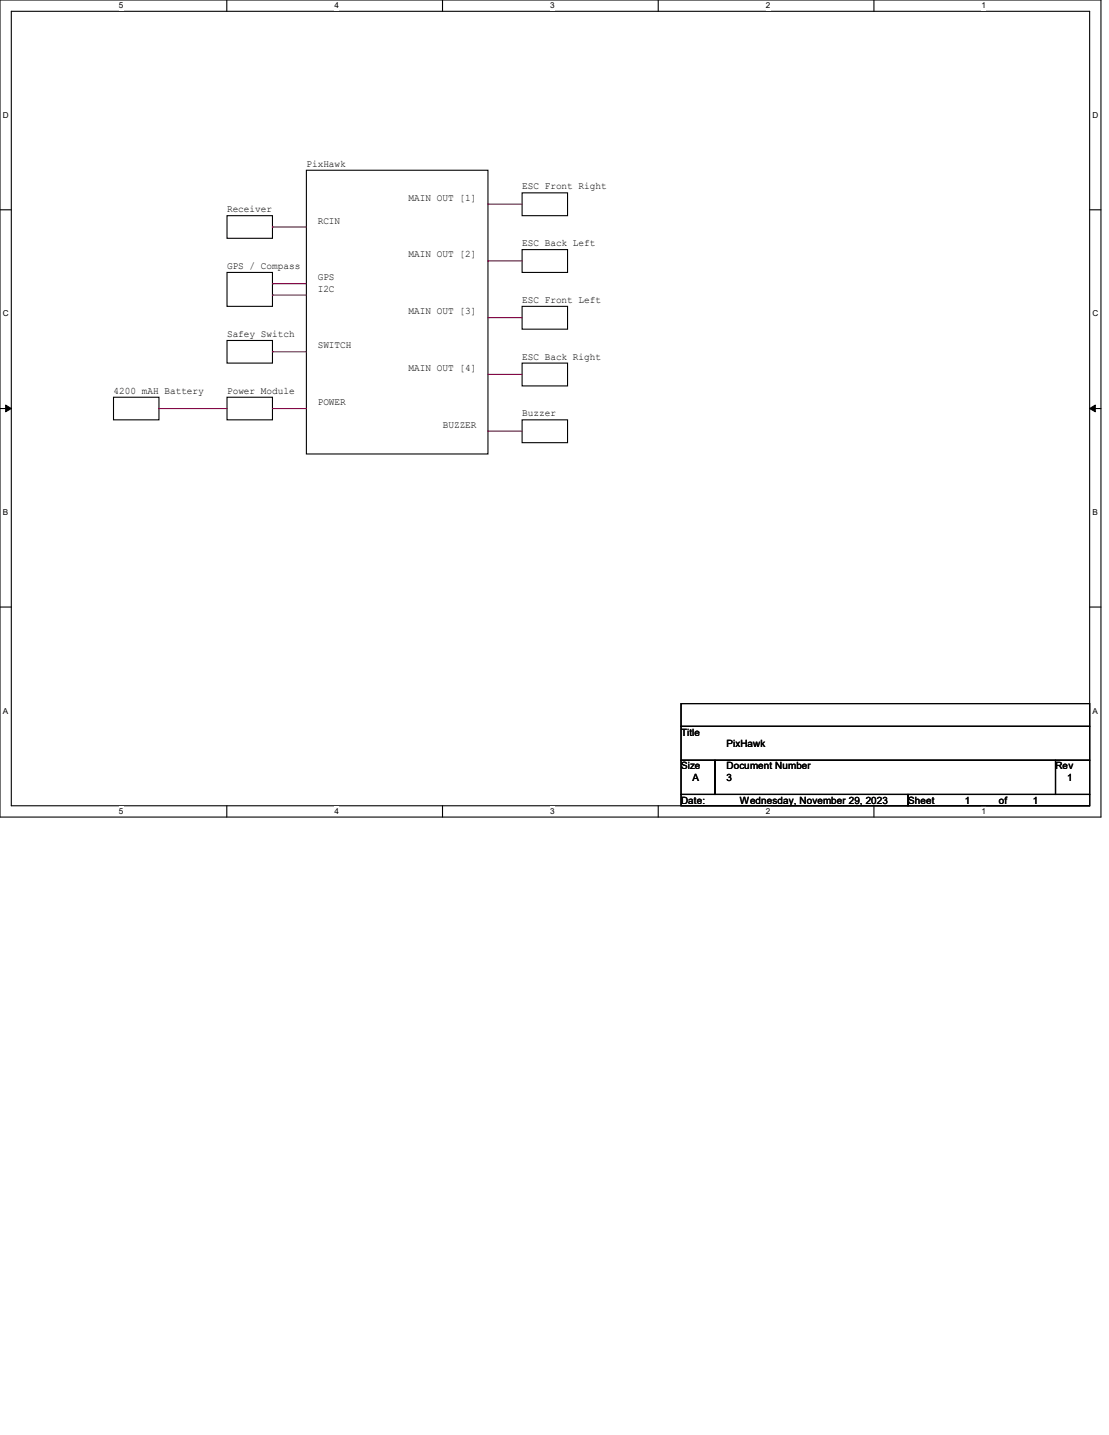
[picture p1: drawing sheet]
<svg xmlns="http://www.w3.org/2000/svg" width="216mm" height="279mm" viewBox="0 0 216 279" stroke-linecap="round" stroke-linejoin="round" font-family="sans-serif">
<defs><g id="words">
<g font-size="1.9">
<text x="59.6" y="32.5">PixHawk</text>
<text x="44.2" y="41.3">Receiver</text>
<text x="79.5" y="39.1">MAIN OUT [1]</text>
<text x="101.6" y="36.9">ESC Front Right</text>
<text x="61.8" y="43.5">RCIN</text>
<text x="101.6" y="47.9">ESC Back Left</text>
<text x="44.2" y="52.3">GPS / Compass</text>
<text x="79.5" y="50.1">MAIN OUT [2]</text>
<text x="61.8" y="54.6">GPS</text>
<text x="61.8" y="56.8">I2C</text>
<text x="101.6" y="59">ESC Front Left</text>
<text x="44.2" y="65.6">Safey Switch</text>
<text x="79.5" y="61.2">MAIN OUT [3]</text>
<text x="61.8" y="67.8">SWITCH</text>
<text x="101.6" y="70">ESC Back Right</text>
<text x="22.1" y="76.7">4200 mAH Battery</text>
<text x="44.2" y="76.7">Power Module</text>
<text x="79.5" y="72.2">MAIN OUT [4]</text>
<text x="61.8" y="78.9">POWER</text>
<text x="86.2" y="83.3">BUZZER</text>
<text x="101.6" y="81.1">Buzzer</text>
<text x="132.6" y="143.2">Title</text>
<text x="132.6" y="149.8">Size</text>
<text x="141.4" y="149.8">Document Number</text>
<text x="141.4" y="145.4">PixHawk</text>
<text x="205.5" y="149.8">Rev</text>
<text x="134.8" y="152">A</text>
<text x="141.4" y="152">3</text>
<text x="207.7" y="152">1</text>
<text x="132.6" y="156.5">Date:</text>
<text x="144.1" y="156.5">Wednesday, November 29, 2023</text>
<text x="176.8" y="156.5">Sheet</text>
<text x="187.8" y="156.5">1</text>
<text x="194.4" y="156.5">of</text>
<text x="201.1" y="156.5">1</text>
</g>
<g font-size="1.6">
<text x="23.2" y="1.7">5</text>
<text x="65.1" y="1.7">4</text>
<text x="107.1" y="1.7">3</text>
<text x="149.1" y="1.7">2</text>
<text x="191.1" y="1.7">1</text>
<text x=".6" y="22.9">D</text>
<text x="212.7" y="22.9">D</text>
<text x=".6" y="61.6">C</text>
<text x="212.7" y="61.6">C</text>
<text x=".6" y="100.3">B</text>
<text x="212.7" y="100.3">B</text>
<text x=".6" y="138.9">A</text>
<text x="212.7" y="138.9">A</text>
<text x="23.2" y="158.5">5</text>
<text x="65.1" y="158.5">4</text>
<text x="107.1" y="158.5">3</text>
<text x="149.1" y="158.5">2</text>
<text x="191.1" y="158.5">1</text>
</g>
</g></defs>
<path d="M0 0h214.3v159.1h-214.3zM2.2 2.2h209.9v154.7h-209.9z" fill="none" stroke="#000" stroke-width=".21"/>
<g fill="#fff">
<path d="M23.2 .2h.8v1.8h-.8z"/>
<path d="M23.2 157.1h.8v1.8h-.8z"/>
</g>
<path d="M44.2 0v2.2M44.2 156.9v2.2" fill="none" stroke="#000" stroke-width=".21"/>
<g fill="#fff">
<path d="M65.1 .2h.9v1.8h-.9z"/>
<path d="M65.1 157.1h.9v1.8h-.9z"/>
</g>
<path d="M86.1 0v2.2M86.1 156.9v2.2" fill="none" stroke="#000" stroke-width=".21"/>
<g fill="#fff">
<path d="M107.1 .2h.9v1.8h-.9z"/>
<path d="M107.1 157.1h.9v1.8h-.9z"/>
</g>
<path d="M128.1 0v2.2M128.1 156.9v2.2" fill="none" stroke="#000" stroke-width=".21"/>
<g fill="#fff">
<path d="M149.1 .2h.9v1.8h-.9z"/>
<path d="M149.1 157.1h.9v1.8h-.9z"/>
</g>
<path d="M170.1 0v2.2M170.1 156.9v2.2" fill="none" stroke="#000" stroke-width=".21"/>
<g fill="#fff">
<path d="M191.1 .2h.9v1.8h-.9z"/>
<path d="M191.1 157.1h.9v1.8h-.9z"/>
<path d="M.6 21.5h1.1v1.8h-1.1z"/>
<path d="M212.7 21.5h1.1v1.8h-1.1z"/>
<path d="M.6 60.2h1.1v1.7h-1.1z"/>
<path d="M212.7 60.2h1.1v1.7h-1.1z"/>
</g>
<path d="M0 40.9h2.2M212.1 40.9h2.2" fill="none" stroke="#000" stroke-width=".21"/>
<g fill="#fff">
<path d="M.6 98.8h1v1.8h-1z"/>
<path d="M212.7 98.8h1v1.8h-1z"/>
</g>
<path d="M0 79.5h2.2M212.1 79.5h2.2" fill="none" stroke="#000" stroke-width=".21"/>
<path d="M1.1 78.9l1.1 .6-1.1 .7zM212.1 79.5l1.1-.6v1.3z" fill="#000" stroke="#000" stroke-width=".19"/>
<g fill="#fff">
<path d="M.6 137.5h1v1.8h-1z"/>
<path d="M212.7 137.5h1v1.8h-1z"/>
</g>
<g fill="none" stroke="#000" stroke-width=".21">
<path d="M59.6 33.1h35.4v55.3h-35.4zM101.6 37.5h8.9v4.5h-8.9zM44.2 42h8.8v4.4h-8.8zM44.2 53h8.8v6.6h-8.8zM101.6 48.6h8.9v4.4h-8.9zM101.6 59.6h8.9v4.5h-8.9zM22.1 77.3h8.8v4.4h-8.8zM44.2 66.3h8.8v4.4h-8.8zM44.2 77.3h8.8v4.4h-8.8zM101.6 70.7h8.9v4.4h-8.9zM101.6 81.7h8.9v4.5h-8.9zM0 118.2h2.2"/>
<path d="M212.1 118.2h2.2M132.6 137h79.5v4.4h-79.5zM132.6 141.4h79.5v6.6h-79.5zM132.6 148h6.6v6.7h-6.6zM132.6 154.7h44.2v2.2h-44.2zM139.2 148h66.3v6.7h-66.3zM176.8 154.7h35.3v2.2h-35.3zM205.5 148h6.6v6.7h-6.6z"/>
</g>
<g fill="none" stroke="#800040" stroke-width=".21">
<path d="M95 39.8h.1M95 39.8h6.6M53 55.2h.1M53 44.2h.1M53 57.4h.1M53 55.2h6.6M53 44.2h6.6M53 57.4h6.6M95 50.8h.1M95 50.8h6.6M30.9 79.5h.1M30.9 79.5h13.3"/>
<path d="M53 68.5h.1M53 79.5h.1M53 68.5h6.6M53 79.5h6.6M95 72.9h.1M95 61.8h.1M95 72.9h6.6M95 61.8h6.6M95 83.9h.1M95 83.9h6.6"/>
</g>
<use href="#words"/>
</svg>
